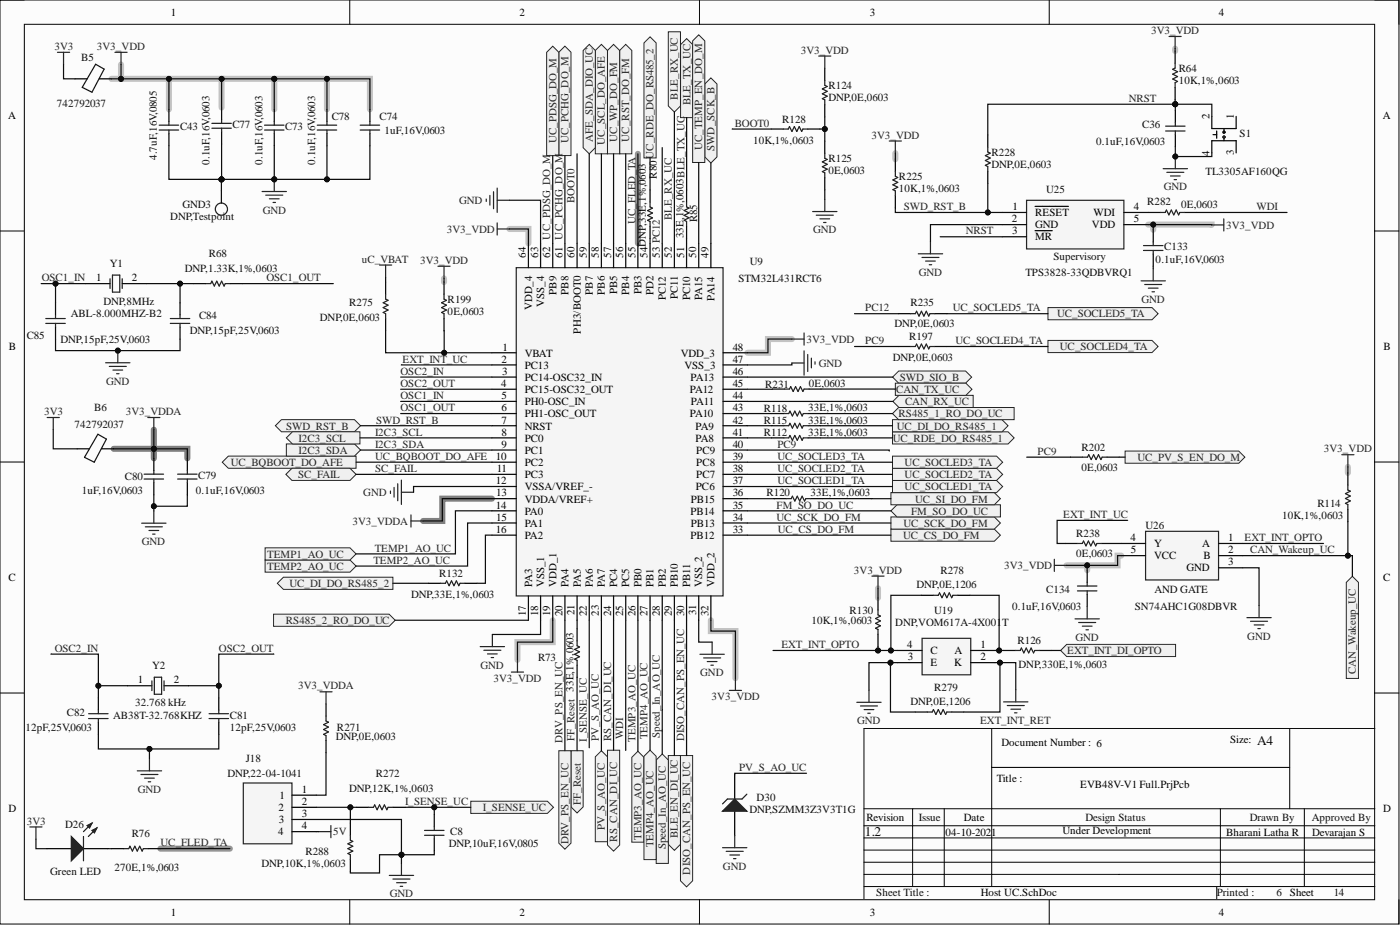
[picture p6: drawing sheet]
<svg xmlns="http://www.w3.org/2000/svg" width="292mm" height="193mm" viewBox="0 0 292 193" stroke-linecap="round" stroke-linejoin="round" font-family="sans-serif">
<defs><g id="words">
<g font-size="2.8" fill="#0e0e0e">
<text x="262.3" y="155.4">A4</text>
<text x="180.5" y="174.4">1.2</text>
</g>
<g font-size="2.3">
<text x="35.6" y="3.3">1</text>
<text x="108.4" y="3.3">2</text>
<text x="181.5" y="3.3">3</text>
<text x="254.3" y="3.3">4</text>
<text x="1.7" y="24.9">A</text>
<text x="252.4" y="24.8" transform="rotate(-90 252.4 24.8)">2</text>
<text x="257.4" y="24.8" transform="rotate(-90 257.4 24.8)">1</text>
<text x="288.5" y="24.9">A</text>
<text x="252.4" y="32.5" transform="rotate(-90 252.4 32.5)">4</text>
<text x="257.4" y="32.3" transform="rotate(-90 257.4 32.3)">3</text>
<text x="211.1" y="46.3">2</text>
<text x="211.3" y="43.8">1</text>
<text x="216" y="45.1">RESET</text>
<text x="216" y="47.6">GND</text>
<text x="227.8" y="47.6">VDD</text>
<text x="228.2" y="45.1">WDI</text>
<text x="236.6" y="43.8">4</text>
<text x="236.6" y="46.3">5</text>
<text x="109.7" y="53.8" transform="rotate(-90 109.7 53.8)">64</text>
<text x="112.3" y="53.8" transform="rotate(-90 112.3 53.8)">63</text>
<text x="114.8" y="53.8" transform="rotate(-90 114.8 53.8)">62 UC_PDSG_DO_M</text>
<text x="117.3" y="53.8" transform="rotate(-90 117.3 53.8)">61 UC_PCHG_DO_M</text>
<text x="119.9" y="53.8" transform="rotate(-90 119.9 53.8)">60</text>
<text x="122.4" y="53.8" transform="rotate(-90 122.4 53.8)">59</text>
<text x="125" y="53.8" transform="rotate(-90 125 53.8)">58</text>
<text x="127.5" y="53.8" transform="rotate(-90 127.5 53.8)">57</text>
<text x="130" y="53.8" transform="rotate(-90 130 53.8)">56</text>
<text x="132.6" y="53.8" transform="rotate(-90 132.6 53.8)">55</text>
<text x="135.1" y="53.8" transform="rotate(-90 135.1 53.8)">54DNP,33E,1%,0603</text>
<text x="137.7" y="53.8" transform="rotate(-90 137.7 53.8)">53 PC12</text>
<text x="140.2" y="53.8" transform="rotate(-90 140.2 53.8)">52</text>
<text x="142.7" y="53.8" transform="rotate(-90 142.7 53.8)">51</text>
<text x="145.3" y="53.8" transform="rotate(-90 145.3 53.8)">50</text>
<text x="147.8" y="53.8" transform="rotate(-90 147.8 53.8)">49</text>
<text x="211.2" y="48.9">3</text>
<text x="216" y="50.1">MR</text>
<text x="20.1" y="58.7">1</text>
<text x="27.5" y="58.7">2</text>
<text x="111" y="64.8" transform="rotate(-90 111 64.8)">VDD_4</text>
<text x="113.5" y="64" transform="rotate(-90 113.5 64)">VSS_4</text>
<text x="116.1" y="61.5" transform="rotate(-90 116.1 61.5)">PB9</text>
<text x="118.6" y="61.5" transform="rotate(-90 118.6 61.5)">PB8</text>
<text x="123.7" y="61.5" transform="rotate(-90 123.7 61.5)">PB7</text>
<text x="126.2" y="61.5" transform="rotate(-90 126.2 61.5)">PB6</text>
<text x="128.8" y="61.4" transform="rotate(-90 128.8 61.4)">PB5</text>
<text x="131.3" y="61.5" transform="rotate(-90 131.3 61.5)">PB4</text>
<text x="133.8" y="61.4" transform="rotate(-90 133.8 61.4)">PB3</text>
<text x="136.4" y="61.5" transform="rotate(-90 136.4 61.5)">PD2</text>
<text x="138.9" y="62.6" transform="rotate(-90 138.9 62.6)">PC12</text>
<text x="141.5" y="62.4" transform="rotate(-90 141.5 62.4)">PC11</text>
<text x="144" y="62.6" transform="rotate(-90 144 62.6)">PC10</text>
<text x="146.5" y="62.6" transform="rotate(-90 146.5 62.6)">PA15</text>
<text x="149.1" y="62.7" transform="rotate(-90 149.1 62.7)">PA14</text>
<text x="121.2" y="69.6" transform="rotate(-90 121.2 69.6)">PH3/BOOT0</text>
<text x="1.9" y="73">B</text>
<text x="104.7" y="75.7">2</text>
<text x="104.8" y="73.1">1</text>
<text x="109.5" y="74.4">VBAT</text>
<text x="109.5" y="76.9">PC13</text>
<text x="142" y="74.4">VDD_3</text>
<text x="142.8" y="76.9">VSS_3</text>
<text x="152.9" y="73.1">48</text>
<text x="152.9" y="75.7">47</text>
<text x="288.7" y="73">B</text>
<text x="104.6" y="80.7">4</text>
<text x="104.7" y="83.3">5</text>
<text x="104.7" y="78.2">3</text>
<text x="109.5" y="79.5">PC14-OSC32_IN</text>
<text x="109.5" y="82">PC15-OSC32_OUT</text>
<text x="143.9" y="82">PA12</text>
<text x="144.1" y="79.5">PA13</text>
<text x="152.9" y="78.2">46</text>
<text x="152.9" y="80.7">45</text>
<text x="152.9" y="83.3">44</text>
<text x="104.7" y="85.8">6</text>
<text x="104.7" y="88.4">7</text>
<text x="109.5" y="84.5">PH0-OSC_IN</text>
<text x="109.5" y="87.1">PH1-OSC_OUT</text>
<text x="109.5" y="89.6">NRST</text>
<text x="143.9" y="87.1">PA10</text>
<text x="144.2" y="84.5">PA11</text>
<text x="145.1" y="89.6">PA9</text>
<text x="152.9" y="85.8">43</text>
<text x="152.9" y="88.4">42</text>
<text x="103.5" y="96">10</text>
<text x="104.7" y="90.9">8</text>
<text x="104.7" y="93.4">9</text>
<text x="109.5" y="92.2">PC0</text>
<text x="109.5" y="94.7">PC1</text>
<text x="145.1" y="92.2">PA8</text>
<text x="145.3" y="94.7">PC9</text>
<text x="152.9" y="90.9">41</text>
<text x="152.9" y="93.4">40</text>
<text x="152.9" y="96">39</text>
<text x="103.5" y="101">12</text>
<text x="103.6" y="98.5">11</text>
<text x="109.5" y="97.2">PC2</text>
<text x="109.5" y="99.8">PC3</text>
<text x="145.3" y="97.2">PC8</text>
<text x="145.3" y="99.8">PC7</text>
<text x="152.9" y="98.5">38</text>
<text x="152.9" y="101">37</text>
<text x="103.5" y="106.1">14</text>
<text x="103.6" y="103.6">13</text>
<text x="109.5" y="102.3">VSSA/VREF_-</text>
<text x="109.5" y="104.8">VDDA/VREF+</text>
<text x="109.5" y="107.4">PA0</text>
<text x="144.1" y="107.4">PB14</text>
<text x="144.2" y="104.8">PB15</text>
<text x="145.2" y="102.3">PC6</text>
<text x="152.9" y="103.6">36</text>
<text x="152.9" y="106.1">35</text>
<text x="103.5" y="111.2">16</text>
<text x="103.6" y="108.6">15</text>
<text x="109.5" y="109.9">PA1</text>
<text x="109.5" y="112.4">PA2</text>
<text x="144.1" y="112.4">PB12</text>
<text x="144.2" y="109.9">PB13</text>
<text x="152.9" y="108.6">34</text>
<text x="152.9" y="111.2">33</text>
<text x="235.9" y="112.9">4</text>
<text x="256.3" y="112.9">1</text>
<text x="236" y="115.4">5</text>
<text x="240.8" y="114.1">Y</text>
<text x="240.8" y="116.7">VCC</text>
<text x="247.6" y="119.2">GND</text>
<text x="250.8" y="114.1">A</text>
<text x="251.1" y="116.7">B</text>
<text x="256.3" y="115.4">2</text>
<text x="256.3" y="117.9">3</text>
<text x="1.8" y="121.2">C</text>
<text x="111" y="122.5" transform="rotate(-90 111 122.5)">PA3</text>
<text x="113.5" y="122.5" transform="rotate(-90 113.5 122.5)">VSS_1</text>
<text x="116.1" y="122.5" transform="rotate(-90 116.1 122.5)">VDD_1</text>
<text x="118.6" y="122.5" transform="rotate(-90 118.6 122.5)">PA4</text>
<text x="121.2" y="122.5" transform="rotate(-90 121.2 122.5)">PA5</text>
<text x="123.7" y="122.5" transform="rotate(-90 123.7 122.5)">PA6</text>
<text x="126.2" y="122.5" transform="rotate(-90 126.2 122.5)">PA7</text>
<text x="128.8" y="122.5" transform="rotate(-90 128.8 122.5)">PC4</text>
<text x="131.3" y="122.5" transform="rotate(-90 131.3 122.5)">PC5</text>
<text x="133.8" y="122.5" transform="rotate(-90 133.8 122.5)">PB0</text>
<text x="136.4" y="122.5" transform="rotate(-90 136.4 122.5)">PB1</text>
<text x="138.9" y="122.5" transform="rotate(-90 138.9 122.5)">PB2</text>
<text x="141.5" y="122.5" transform="rotate(-90 141.5 122.5)">PB10</text>
<text x="144" y="122.5" transform="rotate(-90 144 122.5)">PB11</text>
<text x="146.5" y="122.5" transform="rotate(-90 146.5 122.5)">VSS_2</text>
<text x="149.1" y="122.5" transform="rotate(-90 149.1 122.5)">VDD_2</text>
<text x="288.6" y="121.2">C</text>
<text x="109.7" y="128.5" transform="rotate(-90 109.7 128.5)">17</text>
<text x="112.3" y="128.5" transform="rotate(-90 112.3 128.5)">18</text>
<text x="114.8" y="128.5" transform="rotate(-90 114.8 128.5)">19</text>
<text x="117.3" y="128.6" transform="rotate(-90 117.3 128.6)">20</text>
<text x="119.9" y="128.3" transform="rotate(-90 119.9 128.3)">21</text>
<text x="122.4" y="128.5" transform="rotate(-90 122.4 128.5)">22</text>
<text x="125" y="128.4" transform="rotate(-90 125 128.4)">23</text>
<text x="127.5" y="128.6" transform="rotate(-90 127.5 128.6)">24</text>
<text x="130" y="128.5" transform="rotate(-90 130 128.5)">25</text>
<text x="132.6" y="128.5" transform="rotate(-90 132.6 128.5)">26</text>
<text x="135.1" y="128.5" transform="rotate(-90 135.1 128.5)">27</text>
<text x="137.7" y="128.5" transform="rotate(-90 137.7 128.5)">28</text>
<text x="140.2" y="128.5" transform="rotate(-90 140.2 128.5)">29</text>
<text x="142.7" y="128.6" transform="rotate(-90 142.7 128.6)">30</text>
<text x="145.3" y="128.3" transform="rotate(-90 145.3 128.3)">31</text>
<text x="147.8" y="128.5" transform="rotate(-90 147.8 128.5)">32</text>
<text x="189.3" y="135.2">4</text>
<text x="189.4" y="137.7">3</text>
<text x="194.2" y="136.5">C</text>
<text x="199.2" y="136.5">A</text>
<text x="204.6" y="135.2">1</text>
<text x="204.6" y="137.7">2</text>
<text x="28.8" y="142.5">1</text>
<text x="36.3" y="142.5">2</text>
<text x="194.2" y="139">E</text>
<text x="199.1" y="139">K</text>
<text x="209" y="155.6">Document Number : 6</text>
<text x="256.7" y="155.1">Size:</text>
<text x="58.3" y="166.6">1</text>
<text x="62.9" y="165.4">1</text>
<text x="62.9" y="167.9">2</text>
<text x="208" y="163.2">Title :</text>
<text x="225.4" y="164.4">EVB48V-V1 Full.PrjPcb</text>
<text x="1.8" y="169.4">D</text>
<text x="58.1" y="169.2">2</text>
<text x="58.2" y="171.7">3</text>
<text x="62.9" y="170.4">3</text>
<text x="62.9" y="173">4</text>
<text x="180.8" y="171.3">Revision</text>
<text x="201.1" y="171.3">Date</text>
<text x="288.6" y="169.4">D</text>
<text x="58" y="174.3">4</text>
<text x="197.3" y="174.3">04-10-2021</text>
<text x="221.7" y="174.1">Under Development</text>
<text x="255.8" y="174.3">Bharani Latha R</text>
<text x="273.8" y="174.3">Devarajan S</text>
<text x="35.6" y="191">1</text>
<text x="108.4" y="191">2</text>
<text x="181.5" y="191">3</text>
<text x="204.7" y="187">Host UC.SchDoc</text>
<text x="254.3" y="191">4</text>
<text x="269.1" y="187">Sheet</text>
</g>
<g font-size="2.3" fill="#262626">
<text x="11.3" y="10.4">3V3</text>
<text x="20.2" y="10.4">3V3_VDD</text>
<text x="167.1" y="11.2">3V3_VDD</text>
<text x="240.2" y="7.1">3V3_VDD</text>
<text x="141.5" y="20.8" transform="rotate(-90 141.5 20.8)">BLE_RX_UC</text>
<text x="144.1" y="22" transform="rotate(-90 144.1 22)">BLE_TX_UC</text>
<text x="235.5" y="21.2">NRST</text>
<text x="116.1" y="29.9" transform="rotate(-90 116.1 29.9)">UC_PDSG_DO_M</text>
<text x="118.6" y="29.9" transform="rotate(-90 118.6 29.9)">UC_PCHG_DO_M</text>
<text x="123.7" y="29.6" transform="rotate(-90 123.7 29.6)">AFE_SDA_DIO_UC</text>
<text x="128.8" y="29.6" transform="rotate(-90 128.8 29.6)">UC_WP_DO_FM</text>
<text x="131.3" y="29.6" transform="rotate(-90 131.3 29.6)">UC_RST_DO_FM</text>
<text x="153.3" y="26.5">BOOT0</text>
<text x="181.8" y="28.9">3V3_VDD</text>
<text x="126.2" y="30.2" transform="rotate(-90 126.2 30.2)">UC_SCL_DO_AFE</text>
<text x="136.4" y="33.1" transform="rotate(-90 136.4 33.1)">UC_RDE_DO_RS485_2</text>
<text x="146.5" y="31.4" transform="rotate(-90 146.5 31.4)">UC_TEMP_EN_DO_M</text>
<text x="149.1" y="31.4" transform="rotate(-90 149.1 31.4)">SWD_SCK_B</text>
<text x="242.8" y="39.7">GND</text>
<text x="54.8" y="44.6">GND</text>
<text x="95.8" y="42.5">GND</text>
<text x="119.9" y="42.4" transform="rotate(-90 119.9 42.4)">BOOT0</text>
<text x="132.6" y="46.8" transform="rotate(-90 132.6 46.8)">UC_FLED_TA</text>
<text x="140.2" y="45.9" transform="rotate(-90 140.2 45.9)">BLE_RX_UC</text>
<text x="188.6" y="43.8">SWD_RST_B</text>
<text x="255.8" y="47.7">3V3_VDD</text>
<text x="262.2" y="43.8">WDI</text>
<text x="93.2" y="48.5">3V3_VDD</text>
<text x="169.6" y="48.7">GND</text>
<text x="201.5" y="48.9">NRST</text>
<text x="8.7" y="58.7">OSC1_IN</text>
<text x="55.6" y="58.7">OSC1_OUT</text>
<text x="75.5" y="54.8">uC_VBAT</text>
<text x="87.6" y="55">3V3_VDD</text>
<text x="191.7" y="57.5">GND</text>
<text x="180.5" y="64.9">PC12</text>
<text x="198.8" y="64.9">UC_SOCLED5_TA</text>
<text x="238.2" y="63.2">GND</text>
<text x="168.3" y="71.5">3V3_VDD</text>
<text x="180.5" y="71.8">PC9</text>
<text x="199.3" y="71.8">UC_SOCLED4_TA</text>
<text x="220.6" y="66.2">UC_SOCLED5_TA</text>
<text x="84" y="75.7">EXT_INT_UC</text>
<text x="170.8" y="76.5">GND</text>
<text x="221.2" y="73">UC_SOCLED4_TA</text>
<text x="22.2" y="80.2">GND</text>
<text x="83.6" y="78.2">OSC2_IN</text>
<text x="83.6" y="80.7">OSC2_OUT</text>
<text x="83.6" y="83.3">OSC1_IN</text>
<text x="187" y="82">CAN_TX_UC</text>
<text x="187.7" y="79.5">SWD_SIO_B</text>
<text x="9.2" y="86.6">3V3</text>
<text x="26.2" y="86.6">3V3_VDDA</text>
<text x="59.7" y="89.6">SWD_RST_B</text>
<text x="78.5" y="88.4">SWD_RST_B</text>
<text x="83.6" y="85.8">OSC1_OUT</text>
<text x="187.1" y="89.6">UC_DI_DO_RS485_1</text>
<text x="187.5" y="87.1">RS485_1_RO_DO_UC</text>
<text x="188.8" y="84.5">CAN_RX_UC</text>
<text x="62.3" y="94.7">I2C3_SDA</text>
<text x="62.3" y="92.2">I2C3_SCL</text>
<text x="78.3" y="96">UC_BQBOOT_DO_AFE</text>
<text x="78.3" y="93.4">I2C3_SDA</text>
<text x="78.3" y="90.9">I2C3_SCL</text>
<text x="162.2" y="96">UC_SOCLED3_TA</text>
<text x="162.2" y="93.4">PC9</text>
<text x="186.3" y="92.2">UC_RDE_DO_RS485_1</text>
<text x="216.5" y="94.9">PC9</text>
<text x="276.2" y="94.4">3V3_VDD</text>
<text x="48.1" y="97.2">UC_BQBOOT_DO_AFE</text>
<text x="62.2" y="99.8">SC_FAIL</text>
<text x="78.3" y="98.5">SC_FAIL</text>
<text x="162.2" y="101">UC_SOCLED1_TA</text>
<text x="162.2" y="98.5">UC_SOCLED2_TA</text>
<text x="188.8" y="99.8">UC_SOCLED2_TA</text>
<text x="188.8" y="97.2">UC_SOCLED3_TA</text>
<text x="237.3" y="96.1">UC_PV_S_EN_DO_M</text>
<text x="75.8" y="103.5">GND</text>
<text x="162" y="106.1">FM_SO_DO_UC</text>
<text x="188.8" y="102.3">UC_SOCLED1_TA</text>
<text x="190.1" y="107.4">FM_SO_DO_UC</text>
<text x="191" y="104.8">UC_SI_DO_FM</text>
<text x="29.6" y="113.7">GND</text>
<text x="73.5" y="109.5">3V3_VDDA</text>
<text x="162" y="108.6">UC_SCK_DO_FM</text>
<text x="162.3" y="111.2">UC_CS_DO_FM</text>
<text x="188.4" y="112.4">UC_CS_DO_FM</text>
<text x="188.5" y="109.9">UC_SCK_DO_FM</text>
<text x="221.8" y="108.1">EXT_INT_UC</text>
<text x="259.6" y="112.9">EXT_INT_OPTO</text>
<text x="55.8" y="118.9">TEMP2_AO_UC</text>
<text x="55.8" y="116.3">TEMP1_AO_UC</text>
<text x="77.9" y="117.6">TEMP2_AO_UC</text>
<text x="78.2" y="115.1">TEMP1_AO_UC</text>
<text x="178.2" y="119.7">3V3_VDD</text>
<text x="209.5" y="118.7">3V3_VDD</text>
<text x="260.8" y="115.4">CAN_Wakeup_UC</text>
<text x="60.4" y="122.4">UC_DI_DO_RS485_2</text>
<text x="59.6" y="130.2">RS485_2_RO_DO_UC</text>
<text x="11.4" y="136">OSC2_IN</text>
<text x="45.7" y="136">OSC2_OUT</text>
<text x="163" y="135.2">EXT_INT_OPTO</text>
<text x="222.7" y="136.5">EXT_INT_DI_OPTO</text>
<text x="224.4" y="133.7">GND</text>
<text x="260.2" y="133.4">GND</text>
<text x="62.2" y="143.8">3V3_VDDA</text>
<text x="100.3" y="139.5">GND</text>
<text x="103" y="142.2">3V3_VDD</text>
<text x="146.1" y="141.1">GND</text>
<text x="282.9" y="140.6" transform="rotate(-90 282.9 140.6)">CAN_Wakeup_UC</text>
<text x="148.5" y="146.1">3V3_VDD</text>
<text x="117.3" y="155" transform="rotate(-90 117.3 155)">DRV_PS_EN_UC</text>
<text x="119.9" y="154.6" transform="rotate(-90 119.9 154.6)">FF_Reset 33E,1%,0603</text>
<text x="122.4" y="154.7" transform="rotate(-90 122.4 154.7)">I_SENSE_UC</text>
<text x="125" y="154.6" transform="rotate(-90 125 154.6)">PV_S_AO_UC</text>
<text x="127.5" y="154.6" transform="rotate(-90 127.5 154.6)">RS_CAN_DI_UC</text>
<text x="130" y="154.2" transform="rotate(-90 130 154.2)">WDI</text>
<text x="132.6" y="154.7" transform="rotate(-90 132.6 154.7)">TEMP3_AO_UC</text>
<text x="135.1" y="154.2" transform="rotate(-90 135.1 154.2)">TEMP4_AO_UC</text>
<text x="137.7" y="154" transform="rotate(-90 137.7 154)">Speed_In_AO_UC</text>
<text x="142.7" y="154.6" transform="rotate(-90 142.7 154.6)">DISO_CAN_PS_EN_UC</text>
<text x="178.9" y="151.1">GND</text>
<text x="204.5" y="151">EXT_INT_RET</text>
<text x="154.2" y="160.8">PV_S_AO_UC</text>
<text x="28.8" y="165.4">GND</text>
<text x="84.5" y="167.9">I_SENSE_UC</text>
<text x="121.2" y="167.9" transform="rotate(-90 121.2 167.9)">FF_Reset</text>
<text x="5.6" y="172.1">3V3</text>
<text x="100.8" y="169.2">I_SENSE_UC</text>
<text x="126.2" y="173.2" transform="rotate(-90 126.2 173.2)">PV_S_AO_UC</text>
<text x="33.5" y="176.5">UC_FLED_TA</text>
<text x="69.5" y="174.3">5V</text>
<text x="118.6" y="176.1" transform="rotate(-90 118.6 176.1)">DRV_PS_EN_UC</text>
<text x="128.8" y="175.6" transform="rotate(-90 128.8 175.6)">RS_CAN_DI_UC</text>
<text x="133.8" y="175.2" transform="rotate(-90 133.8 175.2)">TEMP3_AO_UC</text>
<text x="136.4" y="176.8" transform="rotate(-90 136.4 176.8)">TEMP4_AO_UC</text>
<text x="138.9" y="177.2" transform="rotate(-90 138.9 177.2)">Speed_In_AO_UC</text>
<text x="141.5" y="174.8" transform="rotate(-90 141.5 174.8)">BLE_EN_DI_UC</text>
<text x="144" y="182.5" transform="rotate(-90 144 182.5)">DISO_CAN_PS_EN_UC</text>
<text x="150.8" y="181.4">GND</text>
<text x="81.3" y="187.2">GND</text>
</g>
<g font-size="2.3" fill="#0e0e0e">
<text x="16.9" y="12.7">B5</text>
<text x="245.9" y="17.5">10K,1%,0603</text>
<text x="245.9" y="15">R64</text>
<text x="11.8" y="22.3">742792037</text>
<text x="172.8" y="21.1">DNP,0E,0603</text>
<text x="172.8" y="18.6">R124</text>
<text x="37.6" y="27.1">C43</text>
<text x="48.5" y="26.8">C77</text>
<text x="59.5" y="27.1">C73</text>
<text x="69.2" y="24.9">C78</text>
<text x="79.2" y="24.9">C74</text>
<text x="80.2" y="27.9">1uF,16V,0603</text>
<text x="163.2" y="25.7">R128</text>
<text x="238.3" y="26.6">C36</text>
<text x="258.6" y="28.6">S1</text>
<text x="32.7" y="33.4" transform="rotate(-90 32.7 33.4)">4.7uF,16V,0805</text>
<text x="43.7" y="34.4" transform="rotate(-90 43.7 34.4)">0.1uF,16V,0603</text>
<text x="54.7" y="34.4" transform="rotate(-90 54.7 34.4)">0.1uF,16V,0603</text>
<text x="65.7" y="34.4" transform="rotate(-90 65.7 34.4)">0.1uF,16V,0603</text>
<text x="157.1" y="30">10K,1%,0603</text>
<text x="172.8" y="33.8">R125</text>
<text x="206.9" y="35">DNP,0E,0603</text>
<text x="206.9" y="32.5">R228</text>
<text x="228.7" y="30.2">0.1uF,16V,0603</text>
<text x="137.1" y="37.3" transform="rotate(-90 137.1 37.3)">R80</text>
<text x="172.8" y="36.4">0E,0603</text>
<text x="187.6" y="40.1">10K,1%,0603</text>
<text x="187.6" y="37.5">R225</text>
<text x="218.3" y="40.3">U25</text>
<text x="251.5" y="36.5">TL3305AF160QG</text>
<text x="35.5" y="45.9">DNP,Testpoint</text>
<text x="38.1" y="43.4">GND3</text>
<text x="145.4" y="46.4" transform="rotate(-90 145.4 46.4)">R85</text>
<text x="239.3" y="42.9">R282</text>
<text x="246.5" y="43.4">0E,0603</text>
<text x="43.6" y="53.7">R68</text>
<text x="142.6" y="49.7" transform="rotate(-90 142.6 49.7)">33E,1%,0603BLE_TX_UC</text>
<text x="242.9" y="52.2">C133</text>
<text x="22.9" y="55.6">Y1</text>
<text x="38.6" y="56.6">DNP,1.33K,1%,0603</text>
<text x="154.1" y="58.8">STM32L431RCT6</text>
<text x="156.4" y="55.4">U9</text>
<text x="214" y="57.6">TPS3828-33QDBVRQ1</text>
<text x="219.8" y="54.3">Supervisory</text>
<text x="241.1" y="54.8">0.1uF,16V,0603</text>
<text x="21.6" y="63.7">DNP,8MHz</text>
<text x="72.8" y="63.9">R275</text>
<text x="93.4" y="65.7">0E,0603</text>
<text x="93.4" y="63.2">R199</text>
<text x="189.9" y="63.9">R235</text>
<text x="5.6" y="70.7">C85</text>
<text x="12.6" y="71.6">DNP,15pF,25V,0603</text>
<text x="14.8" y="66">ABL-8.000MHZ-B2</text>
<text x="39.6" y="69.7">DNP,15pF,25V,0603</text>
<text x="41.5" y="66.6">C84</text>
<text x="66.8" y="67">DNP,0E,0603</text>
<text x="186.6" y="68.2">DNP,0E,0603</text>
<text x="189.7" y="71">R197</text>
<text x="186.3" y="75.3">DNP,0E,0603</text>
<text x="159.6" y="80.9">R231</text>
<text x="168.8" y="80.7">0E,0603</text>
<text x="15.6" y="89.4">742792037</text>
<text x="19.6" y="85.8">B6</text>
<text x="159.4" y="88.5">R115</text>
<text x="159.4" y="86">R118</text>
<text x="168.6" y="88.4">33E,1%,0603</text>
<text x="168.6" y="85.8">33E,1%,0603</text>
<text x="159.4" y="91.1">R112</text>
<text x="168.6" y="90.9">33E,1%,0603</text>
<text x="225.6" y="94.1">R202</text>
<text x="26.1" y="100.1">C80</text>
<text x="41.4" y="99.9">C79</text>
<text x="225.6" y="98.2">0E,0603</text>
<text x="17.1" y="103.1">1uF,16V,0603</text>
<text x="40.9" y="103">0.1uF,16V,0603</text>
<text x="159.9" y="103.5">R120</text>
<text x="169.1" y="103.6">33E,1%,0603</text>
<text x="274.9" y="105.8">R114</text>
<text x="224.5" y="112.1">R238</text>
<text x="239" y="110.3">U26</text>
<text x="267.5" y="108.3">10K,1%,0603</text>
<text x="196.2" y="119.7">R278</text>
<text x="224.5" y="116.2">0E,0603</text>
<text x="85.8" y="124.8">DNP,33E,1%,0603</text>
<text x="91.6" y="120.4">R132</text>
<text x="191.2" y="122.7">DNP,0E,1206</text>
<text x="218.3" y="123.8">C134</text>
<text x="240.9" y="123.8">AND GATE</text>
<text x="169.3" y="130.2">10K,1%,0603</text>
<text x="177.2" y="128.2">R130</text>
<text x="186.8" y="130.6">DNP,VOM617A-4X001</text>
<text x="194.9" y="128.1">U19</text>
<text x="209.1" y="130.6">T</text>
<text x="211.2" y="127.3">0.1uF,16V,0603</text>
<text x="236.8" y="127.3">SN74AHC1G08DBVR</text>
<text x="112.3" y="137.8">R73</text>
<text x="212.3" y="134.3">R126</text>
<text x="31.7" y="139.5">Y2</text>
<text x="212.5" y="139.4">DNP,330E,1%,0603</text>
<text x="14" y="149.4">C82</text>
<text x="23.6" y="149.9">AB38T-32.768KHZ</text>
<text x="28.2" y="147.4">32.768 kHz</text>
<text x="48" y="149.9">C81</text>
<text x="189.9" y="147">DNP,0E,1206</text>
<text x="194.9" y="144.1">R279</text>
<text x="5.3" y="152.4">12pF,25V,0603</text>
<text x="48" y="152.4">12pF,25V,0603</text>
<text x="70.1" y="154.5">DNP,0E,0603</text>
<text x="70.3" y="152.4">R271</text>
<text x="51.3" y="159">J18</text>
<text x="47.5" y="162.1">DNP,22-04-1041</text>
<text x="72.8" y="165.1">DNP,12K,1%,0603</text>
<text x="78.4" y="162.1">R272</text>
<text x="157.9" y="167.2">D30</text>
<text x="13.6" y="172.7">D26</text>
<text x="156.3" y="169.7">DNP,SZMM3Z3V3T1G</text>
<text x="27.5" y="174.6">R76</text>
<text x="63.7" y="178.3">R288</text>
<text x="93.7" y="176.8">DNP,10uF,16V,0805</text>
<text x="93.9" y="174.3">C8</text>
<text x="10.5" y="182.6">Green LED</text>
<text x="23.9" y="181.6">270E,1%,0603</text>
<text x="54.6" y="180.8">DNP,10K,1%,0603</text>
<text x="266.3" y="187">6</text>
<text x="278.3" y="187">14</text>
</g>
<text font-size="2.3" fill="#0a0a0a" x="191.7" y="171.3">Issue</text>
<g font-size="2.3" fill="#0f0f0f">
<text x="226.5" y="171.3">Design Status</text>
<text x="260.7" y="171.3">Drawn By</text>
<text x="273.7" y="171.3">Approved By</text>
<text x="182.8" y="187">Sheet Title :</text>
<text x="253.9" y="187">Printed :</text>
</g>
</g></defs>
<path d="M0 0h291.9v192.8h-291.9z" fill-rule="evenodd" fill="#fcfcfc"/>
<path d="M0 0h291.9v192.8h-291.9z" fill="none" stroke="#000" stroke-width=".21"/>
<path d="M5.1 5.1h281.7v182.6h-281.7z" fill-rule="evenodd" fill="#fcfcfc"/>
<g fill="none" stroke="#000" stroke-width=".21">
<path d="M0 0h5.1M73 0v5.1M145.9 0v5.1M218.9 0v5.1M286.8 0h5.1v5.1M5.1 5.1h281.7v182.6h-281.7zM0 48.2h5.1M286.8 48.2h5.1M0 96.4h5.1M286.8 96.4h5.1M0 144.6h5.1M206.9 152v32.9"/>
<path d="M269.1 152v16.7M286.8 144.6h5.1M286.9 152h-106.6v35.5M180.3 168.7h106.6M180.3 179.9h106.6M180.3 177.3h106.6M180.3 172.3h106.6M180.3 174.8h106.6M190.4 168.7v16.2M197 168.7v16.2M206.9 160.1h62.2M254.6 168.7v16.2"/>
<path d="M272.1 168.7v16.2M73 187.7v5.1M145.9 187.7v5.1M180.3 184.9h106.6M180.3 182.4h106.6M218.9 187.7v5.1M253.9 184.9v2.6M291.9 187.7v5.1"/>
</g>
<g fill="none" stroke="#c3c3c3" stroke-width="1.3">
<path d="M25.2 13.5v2.9h-1.9M25.2 16.4h21v6M35.2 16.4v6.4M46.2 16.4h11M57.2 16.4h20v6.4M57.2 16.4v6.4M68.2 16.4v6.4M245.2 10.1v.6M186.8 32v1.2M92.6 58.1v.7M106.3 47.8h3.9v3M239.6 46.9h13.2"/>
<path d="M240.6 46.9v1M165.2 70.7h-5v2.9h-4.3M281.2 97.4v1.3M226.8 117.9v1.1M233.9 115.9h-.7v2h-10.7M115.3 129.4v4.6h-7.3v3.7M148.3 129.4v2.3h5.1v9.8M183.2 122.7v2"/>
</g>
<path d="M32.1 89.6v4h-8.4M32.1 95.6v-2h7v2M102.6 104h-10.3v4.7h-4" fill="none" stroke="#7e7e7e" stroke-width="1.3"/>
<path d="M133.1 32.1v18.7M33.5 177h14.5" fill="none" stroke="#999" stroke-width="1.3"/>
<path d="M20.5 145.6v2.5M20.5 150.7v2.5M26.6 143.1h5.1M34.2 143.1h5.1M45.6 145.6v2.5M45.6 150.7v2.5" fill="none" stroke="#000" stroke-width=".25"/>
<path d="M18.5 148.9h4.1M18.5 149.9h4.1M20.5 148.1v.8M20.5 149.9v.8M31.7 142v2.1M32.2 141.3h1.5v3.5h-1.5zM34.2 142v2.1M43.6 148.9h4.1M43.6 149.9h4.1M45.6 148.1v.8M45.6 149.9v.8" fill="none" stroke="#1c1c1c" stroke-width=".25"/>
<path d="M31.2 158.3v2.5M28.6 160.8h5.1M29.4 161.6h3.6M30.2 162.3h2M30.9 163.1h.5" fill="none" stroke="#262626" stroke-width=".25"/>
<path d="M57.5 88.8l1.2-1.3h15.3l1.2 1.3-1.2 1.3h-15.3z" fill-rule="evenodd" fill="#f0f0f0"/>
<path d="M57.5 88.8l1.2-1.3h15.3l1.2 1.3-1.2 1.3h-15.3z" fill="none" stroke="#262626" stroke-width=".21"/>
<path d="M46.4 96.4l1.2-1.2h26.7v2.5h-26.7z" fill-rule="evenodd" fill="#f0f0f0"/>
<path d="M46.4 96.4l1.2-1.2h26.7v2.5h-26.7z" fill="none" stroke="#262626" stroke-width=".21"/>
<path d="M59.6 99l1.3-1.3h12.1l1.3 1.3-1.3 1.2h-12.1z" fill-rule="evenodd" fill="#f0f0f0"/>
<path d="M59.6 99l1.3-1.3h12.1l1.3 1.3-1.3 1.2h-12.1z" fill="none" stroke="#262626" stroke-width=".21"/>
<path d="M55.3 116.8h17.7l1.3 1.3-1.3 1.3h-17.7z" fill-rule="evenodd" fill="#f0f0f0"/>
<path d="M55.3 116.8h17.7l1.3 1.3-1.3 1.3h-17.7z" fill="none" stroke="#262626" stroke-width=".21"/>
<path d="M142 9.3l1.3-1.2 1.2 1.2v15.2h-2.5z" fill-rule="evenodd" fill="#f0f0f0"/>
<path d="M142 9.3l1.3-1.2 1.2 1.2v15.2h-2.5z" fill="none" stroke="#262626" stroke-width=".21"/>
<path d="M143.2 39.6v2.5M143.2 47.2v2.5" fill="none" stroke="#000" stroke-width=".25"/>
<path d="M143.2 42.1v1.1l.6 .2-1.1 .5 1.1 .5-1.1 .5 1.1 .5-1.1 .5 .5 .3v1" fill="none" stroke="#1c1c1c" stroke-width=".25"/>
<path d="M119.1 156.6h2.6v11.7l-1.3 1.3-1.3-1.3z" fill-rule="evenodd" fill="#f0f0f0"/>
<path d="M119.1 156.6h2.6v11.7l-1.3 1.3-1.3-1.3z" fill="none" stroke="#262626" stroke-width=".21"/>
<path d="M234.7 94.1h23.8l1.2 1.3-1.2 1.2h-23.8z" fill-rule="evenodd" fill="#f0f0f0"/>
<path d="M234.7 94.1h23.8l1.2 1.3-1.2 1.2h-23.8z" fill="none" stroke="#262626" stroke-width=".21"/>
<path d="M124.2 157.9l1.3-1.3 1.2 1.3v17.7h-2.5z" fill-rule="evenodd" fill="#f0f0f0"/>
<path d="M124.2 157.9l1.3-1.3 1.2 1.3v17.7h-2.5z" fill="none" stroke="#262626" stroke-width=".21"/>
<path d="M126.7 156.5h2.6v19.8l-1.3 1.3-1.3-1.3z" fill-rule="evenodd" fill="#f0f0f0"/>
<path d="M126.7 156.5h2.6v19.8l-1.3 1.3-1.3-1.3z" fill="none" stroke="#262626" stroke-width=".21"/>
<path d="M55.3 114.3h17.7l1.3 1.3-1.3 1.2h-17.7z" fill-rule="evenodd" fill="#f0f0f0"/>
<path d="M55.3 114.3h17.7l1.3 1.3-1.3 1.2h-17.7z" fill="none" stroke="#262626" stroke-width=".21"/>
<path d="M131.8 158l1.3-1.3 1.3 1.3v17.7h-2.6z" fill-rule="evenodd" fill="#f0f0f0"/>
<path d="M131.8 158l1.3-1.3 1.3 1.3v17.7h-2.6z" fill="none" stroke="#262626" stroke-width=".21"/>
<path d="M185.9 110.4h21.6l1.2 1.2-1.2 1.3h-21.6z" fill-rule="evenodd" fill="#f0f0f0"/>
<path d="M185.9 110.4h21.6l1.2 1.2-1.2 1.3h-21.6z" fill="none" stroke="#262626" stroke-width=".21"/>
<path d="M185.9 107.8h21.6l1.2 1.3-1.2 1.3h-21.6z" fill-rule="evenodd" fill="#f0f0f0"/>
<path d="M185.9 107.8h21.6l1.2 1.3-1.2 1.3h-21.6z" fill="none" stroke="#262626" stroke-width=".21"/>
<path d="M185.9 106.6l1.3-1.3h21.5v2.5h-21.5z" fill-rule="evenodd" fill="#f0f0f0"/>
<path d="M185.9 106.6l1.3-1.3h21.5v2.5h-21.5z" fill="none" stroke="#262626" stroke-width=".21"/>
<path d="M185.9 102.8h21.6l1.2 1.2-1.2 1.3h-21.6z" fill-rule="evenodd" fill="#f0f0f0"/>
<path d="M185.9 102.8h21.6l1.2 1.2-1.2 1.3h-21.6z" fill="none" stroke="#262626" stroke-width=".21"/>
<path d="M186.2 100.2h21.7l1.3 1.3-1.3 1.3h-21.7z" fill-rule="evenodd" fill="#f0f0f0"/>
<path d="M186.2 100.2h21.7l1.3 1.3-1.3 1.3h-21.7z" fill="none" stroke="#262626" stroke-width=".21"/>
<path d="M186.2 97.7h21.7l1.3 1.3-1.3 1.2h-21.7z" fill-rule="evenodd" fill="#f0f0f0"/>
<path d="M186.2 97.7h21.7l1.3 1.3-1.3 1.2h-21.7z" fill="none" stroke="#262626" stroke-width=".21"/>
<path d="M186.2 95.2h21.7l1.3 1.2-1.3 1.3h-21.7z" fill-rule="evenodd" fill="#f0f0f0"/>
<path d="M186.2 95.2h21.7l1.3 1.2-1.3 1.3h-21.7z" fill="none" stroke="#262626" stroke-width=".21"/>
<path d="M218.6 71h21.8l1.2 1.3-1.2 1.3h-21.8z" fill-rule="evenodd" fill="#f0f0f0"/>
<path d="M218.6 71h21.8l1.2 1.3-1.2 1.3h-21.8z" fill="none" stroke="#262626" stroke-width=".21"/>
<path d="M186.2 90.1h24.1l1.3 1.3-1.3 1.2h-24.1z" fill-rule="evenodd" fill="#f0f0f0"/>
<path d="M186.2 90.1h24.1l1.3 1.3-1.3 1.2h-24.1z" fill="none" stroke="#262626" stroke-width=".21"/>
<path d="M161 91.3h2.5M168.6 91.3h2.6" fill="none" stroke="#000" stroke-width=".25"/>
<path d="M163.5 91.3h1.1l.2-.5 .5 1.1 .5-1.1 .5 1.1 .5-1.1 .6 1.1 .2-.6h1" fill="none" stroke="#1c1c1c" stroke-width=".25"/>
<path d="M186.2 87.5h22.9l1.2 1.3-1.2 1.3h-22.9z" fill-rule="evenodd" fill="#f0f0f0"/>
<path d="M186.2 87.5h22.9l1.2 1.3-1.2 1.3h-22.9z" fill="none" stroke="#262626" stroke-width=".21"/>
<path d="M161 88.8h2.5M168.6 88.8h2.6" fill="none" stroke="#000" stroke-width=".25"/>
<path d="M163.5 88.8h1.1l.2-.5 .5 1 .5-1 .5 1 .5-1 .6 1 .2-.5h1" fill="none" stroke="#1c1c1c" stroke-width=".25"/>
<path d="M186.2 86.3l1.3-1.3h24.1v2.5h-24.1z" fill-rule="evenodd" fill="#f0f0f0"/>
<path d="M186.2 86.3l1.3-1.3h24.1v2.5h-24.1z" fill="none" stroke="#262626" stroke-width=".21"/>
<path d="M161 86.3h2.5M168.6 86.3h2.6" fill="none" stroke="#000" stroke-width=".25"/>
<path d="M163.5 86.3h1.1l.2-.5 .5 1 .5-1 .5 1 .5-1 .6 1 .2-.5h1" fill="none" stroke="#1c1c1c" stroke-width=".25"/>
<path d="M186.2 78.7l1.3-1.3h14l1.2 1.3-1.2 1.2h-14z" fill-rule="evenodd" fill="#f0f0f0"/>
<path d="M186.2 78.7l1.3-1.3h14l1.2 1.3-1.2 1.2h-14z" fill="none" stroke="#262626" stroke-width=".21"/>
<path d="M147.1 17.5l1.2-1.2 1.3 1.2v15.2l-1.3 1.3-1.2-1.3z" fill-rule="evenodd" fill="#f0f0f0"/>
<path d="M147.1 17.5l1.2-1.2 1.3 1.2v15.2l-1.3 1.3-1.2-1.3z" fill="none" stroke="#262626" stroke-width=".21"/>
<path d="M144.5 8.5l1.3-1.2 1.3 1.2v25.4h-2.6z" fill-rule="evenodd" fill="#f0f0f0"/>
<path d="M144.5 8.5l1.3-1.2 1.3 1.2v25.4h-2.6z" fill="none" stroke="#262626" stroke-width=".21"/>
<path d="M57.9 121.7l1.2-1.3h22.9v2.6h-22.9z" fill-rule="evenodd" fill="#f0f0f0"/>
<path d="M57.9 121.7l1.2-1.3h22.9v2.6h-22.9z" fill="none" stroke="#262626" stroke-width=".21"/>
<path d="M89.4 121.7h2.5M97 121.7h2.5" fill="none" stroke="#000" stroke-width=".25"/>
<path d="M91.9 121.7h1l.3-.5 .5 1 .5-1 .5 1 .5-1 .5 1 .3-.5h1" fill="none" stroke="#1c1c1c" stroke-width=".25"/>
<path d="M57.1 128.1h24.1l1.3 1.3-1.3 1.3h-24.1z" fill-rule="evenodd" fill="#f0f0f0"/>
<path d="M57.1 128.1h24.1l1.3 1.3-1.3 1.3h-24.1z" fill="none" stroke="#262626" stroke-width=".21"/>
<path d="M218.6 64.2h21.8l1.2 1.2-1.2 1.3h-21.8z" fill-rule="evenodd" fill="#f0f0f0"/>
<path d="M218.6 64.2h21.8l1.2 1.2-1.2 1.3h-21.8z" fill="none" stroke="#262626" stroke-width=".21"/>
<path d="M135.6 39.6v2.6M135.6 47.2v2.6M9.8 177h5.1M17.4 177h5.1M23.3 177h2.5M30.9 177h2.6" fill="none" stroke="#000" stroke-width=".25"/>
<path d="M135.6 42.2v1l.5 .2-1 .5 1 .5-1 .5 1 .6-1 .5 .5 .2v1M25.8 177h1.1l.2-.5 .5 1.1 .5-1.1 .5 1.1 .5-1.1 .6 1.1 .2-.6h1" fill="none" stroke="#1c1c1c" stroke-width=".25"/>
<path d="M14.9 174.5l2.5 2.5-2.5 2.6z" fill="#1c1c1c"/>
<path d="M14.9 174.5l2.5 2.5-2.5 2.6zM19.2 171.7l-1.8 1.8M20.2 172.7l-1.8 1.8" fill="none" stroke="#1c1c1c" stroke-width=".25"/>
<path d="M19.2 173.2l1-.5-.5 1z" fill="#1c1c1c"/>
<path d="M19.2 173.2l1-.5-.5 1z" fill="none" stroke="#1c1c1c" stroke-width=".25"/>
<path d="M18.2 172.2l1-.5-.5 1z" fill="#1c1c1c"/>
<path d="M17.4 174.5v5.1M18.2 172.2l1-.5-.5 1z" fill="none" stroke="#1c1c1c" stroke-width=".25"/>
<path d="M6.2 172.5h2.6M7.5 172.5v2.5" fill="none" stroke="#262626" stroke-width=".25"/>
<path d="M129.3 10.5l1.3-1.2 1.2 1.2v21.6h-2.5z" fill-rule="evenodd" fill="#f0f0f0"/>
<path d="M129.3 10.5l1.3-1.2 1.2 1.2v21.6h-2.5z" fill="none" stroke="#262626" stroke-width=".21"/>
<path d="M126.7 10.5l1.3-1.2 1.3 1.2v21.6h-2.6z" fill-rule="evenodd" fill="#f0f0f0"/>
<path d="M126.7 10.5l1.3-1.2 1.3 1.2v21.6h-2.6z" fill="none" stroke="#262626" stroke-width=".21"/>
<path d="M124.2 10.5l1.3-1.2 1.2 1.2v21.6h-2.5z" fill-rule="evenodd" fill="#f0f0f0"/>
<path d="M124.2 10.5l1.3-1.2 1.2 1.2v21.6h-2.5z" fill="none" stroke="#262626" stroke-width=".21"/>
<path d="M121.7 10.5l1.2-1.2 1.3 1.2v20.3l-1.3 1.3-1.2-1.3z" fill-rule="evenodd" fill="#f0f0f0"/>
<path d="M121.7 10.5l1.2-1.2 1.3 1.2v20.3l-1.3 1.3-1.2-1.3z" fill="none" stroke="#262626" stroke-width=".21"/>
<g fill="none" stroke="#000" stroke-width=".25">
<path d="M15.6 16.4h2.6M20.7 16.4h2.6M35.2 22.8v2.6M35.2 27.9v2.5M46.2 22.4v2.6M46.2 27.5v2.5M57.2 22.8v2.6M57.2 27.9v2.5M68.2 22.8v2.6M68.2 27.9v2.5M77.2 22.8v2.6M77.2 27.9v2.5"/>
<path d="M32.1 95.6v2.6M32.1 100.7v2.5"/>
</g>
<g fill="none" stroke="#1c1c1c" stroke-width=".25">
<path d="M33.2 27.1h4.1M33.2 26.1h4.1M35.2 25.4v.7M35.2 27.1v.8M44.2 26.7h4.1M44.2 25.7h4.1M46.2 25v.7M46.2 26.7v.8M55.2 27.1h4.1M55.2 26.1h4.1M57.2 25.4v.7M57.2 27.1v.8"/>
<path d="M66.2 27.1h4M66.2 26.1h4M68.2 25.4v.7M68.2 27.1v.8M75.1 27.1h4.1M75.1 26.1h4.1M77.2 25.4v.7M77.2 27.1v.8M30.1 99.9h4M30.1 98.9h4M32.1 98.2v.7M32.1 99.9v.8"/>
</g>
<path d="M20 13.4l1.7 1-2.5 4.8-2-1z" fill="none" stroke="#141414" stroke-width=".25"/>
<path d="M242.7 35.2h5.1M243.4 36h3.6M244.2 36.7h2M245 37.5h.5M245.2 32.7v2.5" fill="none" stroke="#262626" stroke-width=".25"/>
<circle cx="245.2" cy="32.7" r=".51" fill="#0e0e0e"/>
<circle cx="245.2" cy="32.7" r=".51" fill="none" stroke="#0e0e0e" stroke-width=".21"/>
<path d="M245.2 23v2.6M245.2 28.1v2.5M252.8 31.9v-2.5h5.1v2.5M252.8 24.3v2.5h5.1v-2.5M253.1 28.1h.8M253.9 27.3v1.5M255.4 26.8v.8M255.4 28.6v.8M39.1 95.6v2.6M39.1 100.7v2.5" fill="none" stroke="#000" stroke-width=".25"/>
<g fill="none" stroke="#1c1c1c" stroke-width=".25">
<path d="M243.2 27.3h4.1M243.2 26.3h4.1M245.2 25.6v.7M245.2 27.3v.8M37.1 99.9h4M37.1 98.9h4M39.1 98.2v.7M39.1 99.9v.8"/>
<circle cx="255.4" cy="27.6" r=".21"/>
<circle cx="255.4" cy="28.6" r=".21"/>
</g>
<path d="M12 10.9h2.5M13.3 10.9v2.6M24 10.9h2.5M25.2 10.9v2.6M54.7 40h5.1M57.2 37.4v2.6M55.4 40.7h3.6M56.2 41.5h2M57 42.2h.5" fill="none" stroke="#262626" stroke-width=".25"/>
<circle cx="57.2" cy="37.4" r=".51" fill="#0e0e0e"/>
<circle cx="57.2" cy="37.4" r=".51" fill="none" stroke="#0e0e0e" stroke-width=".21"/>
<path d="M20.4 90.6l1.8 1-2.5 4.8-2.1-1z" fill="none" stroke="#141414" stroke-width=".25"/>
<path d="M172.1 14.2v2.6M160.9 26.9h2.6M168.5 26.9h2.6M172.1 21.8v2.6M172.1 29.5v2.5M172.1 37.1v2.5M16.1 93.6h2.5M21.2 93.6h2.5M153.3 161.6v5.1M153.3 169.2v5.1" fill="none" stroke="#000" stroke-width=".25"/>
<g fill="none" stroke="#262626" stroke-width=".25">
<path d="M103 40v3.6M103.7 39.2v5.1M101.5 41.5v.5M102.2 40.8v2M103.7 46.5v2.5M103.7 47.8h2.6M103.7 41.8h2.6M169.5 44.1h5.1M170.3 44.9h3.6M171.1 45.7h2M171.8 46.4h.5M172.1 41.6v2.5"/>
<path d="M165.2 70.7h2.6M165.2 75.7h2.6M167.8 69.5v2.5M167.8 73.2v5.1M168.5 74v3.5M169.3 74.7v2M170 75.5v.5M9.8 87.1h2.6M11.1 87.1v2.5M30.8 87.1h2.6M32.1 87.1v2.5M29.6 109.1h5"/>
<path d="M30.3 109.9h3.6M31.1 110.7h2M31.8 111.4h.6M32.1 106.6v2.5M81.5 102.4v.5M82.2 101.7v2M83 100.9v3.6M83.7 100.2v5M83.7 102.7h2.6M85.7 107.4v2.6M85.7 108.7h2.6M100.2 134.9h5.1"/>
<path d="M101 135.7h3.5M101.7 136.4h2M102.5 137.2h.5M102.7 132.4v2.5M108 137.7v2.5M106.7 140.2h2.5M152.2 144h2.5M153.4 141.5v2.5"/>
</g>
<path d="M172.1 16.8v1l.5 .2-1 .6 1 .5-1 .5 1 .5-1 .5 .5 .2v1M163.5 26.9h1l.2-.5 .5 1 .5-1 .5 1 .6-1 .5 1 .2-.5h1M172.1 32v1l.5 .3-1 .5 1 .5-1 .5 1 .5-1 .5 .5 .3v1" fill="none" stroke="#1c1c1c" stroke-width=".25"/>
<path d="M150.8 169.2l2.5-2.5 2.5 2.5z" fill="#1c1c1c"/>
<g fill="none" stroke="#1c1c1c" stroke-width=".25">
<path d="M23 58.2v2M23.5 57.4h1.5v3.5h-1.5zM25.5 58.2v2M9.6 66.5h4M9.6 67.5h4M11.6 65.7v.8M11.6 67.5v.7M35.5 66.5h4.1M35.5 67.5h4.1M37.6 65.7v.8M37.6 67.5v.7M150.8 169.2l2.5-2.5 2.5 2.5z"/>
<path d="M155.8 165.7l-1 1h-3l-1 1"/>
</g>
<path d="M22 75.7h5.1M22.8 76.4h3.6M23.6 77.2h2M24.3 78h.5M24.6 73.1v2.6M150.8 176.8h5M151.5 177.6h3.6M152.3 178.4h2M153 179.1h.5M153.3 174.3v2.5" fill="none" stroke="#262626" stroke-width=".25"/>
<path d="M17.9 59.2h5.1M25.5 59.2h5.1M11.6 63.2v2.5M11.6 68.2v2.6M37.6 63.2v2.5M37.6 68.2v2.6" fill="none" stroke="#000" stroke-width=".25"/>
<circle cx="24.6" cy="73.1" r=".51" fill="#0e0e0e"/>
<circle cx="24.6" cy="73.1" r=".51" fill="none" stroke="#0e0e0e" stroke-width=".21"/>
<path d="M245.2 10.7v2.5M245.2 18.3v2.5M40.4 59.2h2.5M48 59.2h2.6M161.5 104h2.6M169.1 104h2.6M120.4 131.2v2.5M120.4 138.8v2.5" fill="none" stroke="#000" stroke-width=".25"/>
<path d="M245.2 13.2v1l-.5 .3 1 .5-1 .5 1 .5-1 .5 1 .5-.5 .2v1.1M42.9 59.2h1.1l.2-.5 .5 1 .5-1 .5 1 .5-1 .5 1 .3-.5h1M164.1 104h1l.2-.5 .5 1 .5-1 .6 1 .5-1 .5 1 .2-.5h1M120.4 133.7v1l.5 .3-1 .5 1 .5-1 .5 1 .5-1 .5 .5 .3v1" fill="none" stroke="#1c1c1c" stroke-width=".25"/>
<path d="M170.8 11.7h2.6M172.1 11.7v2.5M243.9 7.6h2.6M245.2 7.6v2.5" fill="none" stroke="#262626" stroke-width=".25"/>
<path d="M139.4 157.6h2.6v18.5l-1.3 1.3-1.3-1.3z" fill-rule="evenodd" fill="#f0f0f0"/>
<path d="M139.4 157.6h2.6v18.5l-1.3 1.3-1.3-1.3z" fill="none" stroke="#262626" stroke-width=".21"/>
<path d="M192.4 133.2h10.1v7.6h-10.1z" fill-rule="evenodd" fill="#f5f5f5"/>
<path d="M192.4 133.2h10.1v7.6h-10.1z" fill="none" stroke="#262626" stroke-width=".25"/>
<path d="M187.3 135.7h5.1M187.3 138.2h5.1M202.5 135.7h5.1M202.5 138.2h5.1" fill="none" stroke="#000" stroke-width=".25"/>
<path d="M221.3 135.7l1.3-1.3h22.7v2.6h-22.7z" fill-rule="evenodd" fill="#f0f0f0"/>
<path d="M221.3 135.7l1.3-1.3h22.7v2.6h-22.7z" fill="none" stroke="#262626" stroke-width=".21"/>
<path d="M183.2 124.7v2.6M183.2 132.3v2.6M209.3 135.7h2.5M216.9 135.7h2.6" fill="none" stroke="#000" stroke-width=".25"/>
<path d="M183.2 127.3v1l.5 .2-1 .5 1 .5-1 .5 1 .6-1 .5 .5 .2v1M211.8 135.7h1.1l.2-.5 .5 1 .5-1 .5 1 .5-1 .5 1 .3-.5h1" fill="none" stroke="#1c1c1c" stroke-width=".25"/>
<path d="M181.9 120.2h2.6M183.2 120.2v2.5M178.8 146.5h5M179.5 147.3h3.6M180.3 148h2M181.1 148.8h.5M181.3 144v2.5" fill="none" stroke="#262626" stroke-width=".25"/>
<path d="M107.7 55.8h43.2v68.5h-43.2z" fill-rule="evenodd" fill="#f5f5f5"/>
<path d="M107.7 55.8h43.2v68.5h-43.2z" fill="none" stroke="#262626" stroke-width=".25"/>
<g fill="none" stroke="#000" stroke-width=".25">
<path d="M110.2 50.8v5M112.8 50.8v5M115.3 50.8v5M117.9 50.8v5M120.4 50.8v5M122.9 50.8v5M125.5 50.8v5M128 50.8v5M130.6 50.8v5M133.1 50.8v5M135.6 50.8v5M138.2 50.8v5"/>
<path d="M140.7 50.8v5M143.2 50.8v5M145.8 50.8v5M148.3 50.8v5M102.6 73.6h5.1M102.6 76.1h5.1M102.6 78.7h5.1M150.9 73.6h5M150.9 76.1h5M150.9 78.7h5M102.6 81.2h5.1M102.6 83.7h5.1"/>
<path d="M102.6 86.3h5.1M102.6 88.8h5.1M102.6 91.3h5.1M102.6 93.9h5.1M102.6 96.4h5.1M102.6 99h5.1M150.9 81.2h5M150.9 83.7h5M150.9 86.3h5M150.9 88.8h5M150.9 91.3h5M150.9 93.9h5"/>
<path d="M150.9 96.4h5M150.9 99h5M102.6 101.5h5.1M102.6 104h5.1M102.6 106.6h5.1M102.6 109.1h5.1M102.6 111.6h5.1M150.9 101.5h5M150.9 104h5M150.9 106.6h5M150.9 109.1h5M150.9 111.6h5"/>
<path d="M110.2 124.3v5.1M112.8 124.3v5.1M115.3 124.3v5.1M117.9 124.3v5.1M120.4 124.3v5.1M122.9 124.3v5.1M125.5 124.3v5.1M128 124.3v5.1M130.6 124.3v5.1M133.1 124.3v5.1M135.6 124.3v5.1M138.2 124.3v5.1"/>
<path d="M140.7 124.3v5.1M143.2 124.3v5.1M145.8 124.3v5.1M148.3 124.3v5.1"/>
</g>
<path d="M134.4 9l1.2-1.3 1.3 1.3v24h-2.5z" fill-rule="evenodd" fill="#f0f0f0"/>
<path d="M134.4 9l1.2-1.3 1.3 1.3v24h-2.5z" fill="none" stroke="#262626" stroke-width=".21"/>
<path d="M139.4 6.6h2.6v15.5l-1.3 1.3-1.3-1.3z" fill-rule="evenodd" fill="#f0f0f0"/>
<path d="M139.4 6.6h2.6v15.5l-1.3 1.3-1.3-1.3z" fill="none" stroke="#262626" stroke-width=".21"/>
<path d="M59.7 92.6h14.3l1.2 1.3-1.2 1.2h-14.3z" fill-rule="evenodd" fill="#f0f0f0"/>
<path d="M59.7 92.6h14.3l1.2 1.3-1.2 1.2h-14.3z" fill="none" stroke="#262626" stroke-width=".21"/>
<path d="M59.7 91.3l1.3-1.2h14.1v2.5h-14.1z" fill-rule="evenodd" fill="#f0f0f0"/>
<path d="M59.7 91.3l1.3-1.2h14.1v2.5h-14.1z" fill="none" stroke="#262626" stroke-width=".21"/>
<path d="M146 136.5h5.1M146.8 137.3h3.6M147.6 138h2M148.3 138.8h.5M148.6 134v2.5" fill="none" stroke="#262626" stroke-width=".25"/>
<path d="M186.3 83.7l1.3-1.2h15.4v2.5h-15.4z" fill-rule="evenodd" fill="#f0f0f0"/>
<path d="M186.3 83.7l1.3-1.2h15.4v2.5h-15.4z" fill="none" stroke="#262626" stroke-width=".21"/>
<path d="M186.8 79.9h14.7l1.3 1.3-1.3 1.3h-14.7z" fill-rule="evenodd" fill="#f0f0f0"/>
<path d="M186.8 79.9h14.7l1.3 1.3-1.3 1.3h-14.7z" fill="none" stroke="#262626" stroke-width=".21"/>
<path d="M116.6 10.9l1.3-1.3 1.2 1.3v21.6h-2.5z" fill-rule="evenodd" fill="#f0f0f0"/>
<path d="M116.6 10.9l1.3-1.3 1.2 1.3v21.6h-2.5z" fill="none" stroke="#262626" stroke-width=".21"/>
<path d="M114.1 10.9l1.2-1.3 1.3 1.3v21.6h-2.5z" fill-rule="evenodd" fill="#f0f0f0"/>
<path d="M114.1 10.9l1.2-1.3 1.3 1.3v21.6h-2.5z" fill="none" stroke="#262626" stroke-width=".21"/>
<path d="M209.4 146.4h5.1M210.2 147.2h3.5M210.9 147.9h2M211.7 148.7h.5M211.9 143.9v2.5" fill="none" stroke="#262626" stroke-width=".25"/>
<path d="M142 157.6h2.5v26.1l-1.3 1.3-1.2-1.3z" fill-rule="evenodd" fill="#f0f0f0"/>
<path d="M142 157.6h2.5v26.1l-1.3 1.3-1.2-1.3z" fill="none" stroke="#262626" stroke-width=".21"/>
<path d="M136.9 158.6l1.3-1.3 1.2 1.3v21.5h-2.5z" fill-rule="evenodd" fill="#f0f0f0"/>
<path d="M136.9 158.6l1.3-1.3 1.2 1.3v21.5h-2.5z" fill="none" stroke="#262626" stroke-width=".21"/>
<circle cx="46.2" cy="43.6" r="1.27" fill="none" stroke="#1c1c1c" stroke-width=".25"/>
<path d="M46.2 39.8v2.6" fill="none" stroke="#000" stroke-width=".25"/>
<path d="M214.2 41.8h20.3v10.1h-20.3z" fill-rule="evenodd" fill="#f5f5f5"/>
<g fill="none" stroke="#262626" stroke-width=".25">
<path d="M185.5 29.4h2.6M186.8 29.4v2.6M191.6 52.9h5.1M192.4 53.7h3.5M193.1 54.5h2M193.9 55.2h.5M194.1 50.4v2.5M214.2 41.8h20.3v10.1h-20.3zM238.1 58.6h5.1M238.8 59.4h3.6M240.6 56.1v2.5M252.8 46.9h2.5"/>
<path d="M255.3 45.7v2.5M239.6 60.1h2M240.4 60.9h.5"/>
</g>
<path d="M186.8 33.2v2.6M186.8 40.8v2.6M209.1 44.3h5.1M209.1 46.9h5.1M209.1 49.4h5.1M216 43.1h6.9M216 48.1h3.5M234.5 44.3h5.1M234.5 46.9h5.1M240.6 47.9v2.6M240.6 53v2.5" fill="none" stroke="#000" stroke-width=".25"/>
<path d="M186.8 35.8v1l.5 .2-1 .5 1 .5-1 .6 1 .5-1 .5 .5 .2v1M238.6 52.2h4M238.6 51.2h4M240.6 50.5v.7M240.6 52.2v.8" fill="none" stroke="#1c1c1c" stroke-width=".25"/>
<path d="M239 110.8h15.2v10.2h-15.2z" fill-rule="evenodd" fill="#f5f5f5"/>
<path d="M239 110.8h15.2v10.2h-15.2z" fill="none" stroke="#262626" stroke-width=".25"/>
<path d="M233.9 113.4h5.1M233.9 115.9h5.1M254.2 113.4h5.1M254.2 115.9h5.1M254.2 118.5h5.1" fill="none" stroke="#000" stroke-width=".25"/>
<path d="M280.9 121.5l1.3-1.3 1.2 1.3v20h-2.5z" fill-rule="evenodd" fill="#f0f0f0"/>
<path d="M280.9 121.5l1.3-1.3 1.2 1.3v20h-2.5z" fill="none" stroke="#262626" stroke-width=".21"/>
<g fill="none" stroke="#262626" stroke-width=".25">
<path d="M280 94.9h2.5M281.2 94.9v2.5M220 116.7v2.5M220 117.9h2.5M224.3 129.1h5.1M225.1 129.9h3.5M225.8 130.6h2M226.6 131.4h.5M226.8 126.6v2.5M260.2 128.9h5M260.9 129.6h3.6M261.7 130.4h2"/>
<path d="M262.4 131.1h.5M262.7 126.3v2.6M81.2 182.6h5.1M82 183.4h3.5M82.7 184.1h2.1M83.5 184.9h.5M83.8 180.1v2.5"/>
</g>
<path d="M206.1 28.2v2.5M206.1 35.8v2.5M187.4 65.4h2.6M195 65.4h2.6M161.2 81.2h2.5M168.8 81.2h2.5M281.2 98.7v2.5M222.3 113.4h2.5M226.8 119v2.5M229.9 113.4h2.5M281.2 106.3v2.5M226.8 124v2.6" fill="none" stroke="#000" stroke-width=".25"/>
<path d="M206.1 30.7v1l.5 .3-1 .5 1 .5-1 .5 1 .5-1 .5 .5 .2v1.1M190 65.4h1l.2-.5 .5 1 .6-1 .5 1 .5-1 .5 1 .2-.5h1M163.7 81.2h1l.3-.5 .5 1 .5-1 .5 1 .5-1 .5 1 .3-.5h1M224.8 113.4h1l.3-.5 .5 1 .5-1 .5 1 .5-1 .5 1 .3-.5h1M281.2 101.2v1l.5 .3-1 .5 1 .5-1 .5 1 .5-1 .5 .5 .3v1M224.8 123.3h4.1M224.8 122.3h4.1M226.8 121.5v.8M226.8 123.3v.7" fill="none" stroke="#1c1c1c" stroke-width=".25"/>
<path d="M116.6 156.6h2.5v19.3l-1.2 1.3-1.3-1.3z" fill-rule="evenodd" fill="#f0f0f0"/>
<path d="M116.6 156.6h2.5v19.3l-1.2 1.3-1.3-1.3z" fill="none" stroke="#262626" stroke-width=".21"/>
<path d="M134.4 157.8l1.2-1.3 1.3 1.3v21.5h-2.5z" fill-rule="evenodd" fill="#f0f0f0"/>
<path d="M134.4 157.8l1.2-1.3 1.3 1.3v21.5h-2.5z" fill="none" stroke="#262626" stroke-width=".21"/>
<path d="M80.5 58.8v2.6M92.6 58.8v2.6M80.5 66.5v2.5M92.6 66.5v2.5M187.4 72.3h2.6M195 72.3h2.6M223.4 95.4h2.5M231 95.4h2.5" fill="none" stroke="#000" stroke-width=".25"/>
<path d="M80.5 61.4v1l.5 .2-1 .6 1 .5-1 .5 1 .5-1 .5 .5 .2v1.1M92.6 61.4v1l.5 .2-1 .6 1 .5-1 .5 1 .5-1 .5 .5 .2v1.1M190 72.3h1l.2-.5 .5 1 .6-1 .5 1 .5-1 .5 1 .2-.5h1M225.9 95.4h1l.3-.5 .5 1 .5-1 .5 1 .5-1 .5 1 .3-.5h1" fill="none" stroke="#1c1c1c" stroke-width=".25"/>
<path d="M79.2 55.3h2.5M80.5 55.3v2.5M91.4 55.5h2.5M92.6 55.5v2.6" fill="none" stroke="#262626" stroke-width=".25"/>
<path d="M50.8 163.3h10.1v12.7h-10.1z" fill-rule="evenodd" fill="#f5f5f5"/>
<path d="M50.8 163.3h10.1v12.7h-10.1z" fill="none" stroke="#262626" stroke-width=".25"/>
<path d="M60.9 165.9h5.1M60.9 168.4h5.1M60.9 171h5.1M60.9 173.5h5.1" fill="none" stroke="#000" stroke-width=".25"/>
<path d="M98.2 167.2h16l1.3 1.2-1.3 1.3h-16z" fill-rule="evenodd" fill="#f0f0f0"/>
<path d="M98.2 167.2h16l1.3 1.2-1.3 1.3h-16z" fill="none" stroke="#262626" stroke-width=".21"/>
<g fill="none" stroke="#000" stroke-width=".25">
<path d="M239.6 44.3h2.5M247.2 44.3h2.5M192.2 124.2h2.6M199.8 124.2h2.6M68 146.9v2.5M68 154.5v2.5M191 148.5h2.5M198.6 148.5h2.5M73.1 171.7v2.6M73.1 179.3v2.6M74.4 168.4h2.5M82 168.4h2.5"/>
<path d="M90.6 169.9v2.6M90.6 175v2.6"/>
</g>
<path d="M242.1 44.3h1l.3-.5 .5 1 .5-1 .5 1 .5-1 .5 1 .3-.5h1M194.8 124.2h1l.2-.5 .5 1 .5-1 .5 1 .6-1 .5 1 .2-.5h1M68 149.4v1l.5 .3-1 .5 1 .5-1 .5 1 .5-1 .5 .5 .3v1M193.5 148.5h1l.3-.5 .5 1 .5-1 .5 1 .5-1 .5 1 .2-.5h1.1M73.1 174.3v1l.5 .2-1 .5 1 .5-1 .5 1 .6-1 .5 .5 .2v1M76.9 168.4h1l.3-.5 .5 1 .5-1 .5 1 .5-1 .5 1 .3-.5h1M88.6 173.2h4M88.6 174.3h4M90.6 172.5v.7M90.6 174.3v.7" fill="none" stroke="#1c1c1c" stroke-width=".25"/>
<path d="M66.8 144.3h2.5M68 144.3v2.6M66.5 173.5h2.5M69 172.2v2.6" fill="none" stroke="#262626" stroke-width=".25"/>
<path d="M83.8 178.3h-4.6v3.8h-6.1v-.2" fill="none" stroke="#0e0e0e" stroke-width=".25"/>
<circle cx="83.8" cy="178.3" r=".51" fill="#0e0e0e"/>
<circle cx="83.8" cy="178.3" r=".51" fill="none" stroke="#0e0e0e" stroke-width=".21"/>
<path d="M8.6 59.2h9.3M7.5 175v2h2.3" fill="none" stroke="#0e0e0e" stroke-width=".25"/>
<circle cx="11.6" cy="59.2" r=".51" fill="#0e0e0e"/>
<circle cx="11.6" cy="59.2" r=".51" fill="none" stroke="#0e0e0e" stroke-width=".21"/>
<path d="M10.7 136.4l9.8 .1v9.1" fill="none" stroke="#0e0e0e" stroke-width=".25"/>
<circle cx="20.5" cy="143.1" r=".51" fill="#0e0e0e"/>
<circle cx="20.5" cy="143.1" r=".51" fill="none" stroke="#0e0e0e" stroke-width=".21"/>
<path d="M11.6 70.8v2.3h26v-2.3M11.1 89.6v4h5" fill="none" stroke="#0e0e0e" stroke-width=".25"/>
<circle cx="24.6" cy="73.1" r=".51" fill="#0e0e0e"/>
<circle cx="24.6" cy="73.1" r=".51" fill="none" stroke="#0e0e0e" stroke-width=".21"/>
<path d="M13.3 13.5v2.9h2.3M20.5 153.2v3h25.1v-3" fill="none" stroke="#0e0e0e" stroke-width=".25"/>
<circle cx="31.2" cy="156.2" r=".51" fill="#0e0e0e"/>
<circle cx="31.2" cy="156.2" r=".51" fill="none" stroke="#0e0e0e" stroke-width=".21"/>
<path d="M20.5 143.1h6.1" fill="none" stroke="#0e0e0e" stroke-width=".25"/>
<circle cx="20.5" cy="143.1" r=".51" fill="#0e0e0e"/>
<circle cx="20.5" cy="143.1" r=".51" fill="none" stroke="#0e0e0e" stroke-width=".21"/>
<path d="M25.2 13.5v2.9h-1.9M22.5 177h.8" fill="none" stroke="#0e0e0e" stroke-width=".25"/>
<circle cx="25.2" cy="16.4" r=".51" fill="#0e0e0e"/>
<circle cx="25.2" cy="16.4" r=".51" fill="none" stroke="#0e0e0e" stroke-width=".21"/>
<path d="M32.1 89.6v4h-8.4" fill="none" stroke="#0e0e0e" stroke-width=".25"/>
<circle cx="32.1" cy="93.6" r=".51" fill="#0e0e0e"/>
<circle cx="32.1" cy="93.6" r=".51" fill="none" stroke="#0e0e0e" stroke-width=".21"/>
<path d="M25.2 16.4h21v6" fill="none" stroke="#0e0e0e" stroke-width=".25"/>
<circle cx="25.2" cy="16.4" r=".51" fill="#0e0e0e"/>
<circle cx="25.2" cy="16.4" r=".51" fill="none" stroke="#0e0e0e" stroke-width=".21"/>
<circle cx="35.2" cy="16.4" r=".51" fill="#0e0e0e"/>
<circle cx="35.2" cy="16.4" r=".51" fill="none" stroke="#0e0e0e" stroke-width=".21"/>
<circle cx="46.2" cy="16.4" r=".51" fill="#0e0e0e"/>
<circle cx="46.2" cy="16.4" r=".51" fill="none" stroke="#0e0e0e" stroke-width=".21"/>
<path d="M30.6 59.2h9.8" fill="none" stroke="#0e0e0e" stroke-width=".25"/>
<circle cx="37.6" cy="59.2" r=".51" fill="#0e0e0e"/>
<circle cx="37.6" cy="59.2" r=".51" fill="none" stroke="#0e0e0e" stroke-width=".21"/>
<path d="M39.1 103.2v2.4h-7" fill="none" stroke="#0e0e0e" stroke-width=".25"/>
<circle cx="32.1" cy="105.6" r=".51" fill="#0e0e0e"/>
<circle cx="32.1" cy="105.6" r=".51" fill="none" stroke="#0e0e0e" stroke-width=".21"/>
<path d="M32.1 93.6h7v2" fill="none" stroke="#0e0e0e" stroke-width=".25"/>
<circle cx="32.1" cy="93.6" r=".51" fill="#0e0e0e"/>
<circle cx="32.1" cy="93.6" r=".51" fill="none" stroke="#0e0e0e" stroke-width=".21"/>
<path d="M35.2 30.4v7h11M33.5 177h14.5" fill="none" stroke="#0e0e0e" stroke-width=".25"/>
<circle cx="46.2" cy="37.4" r=".51" fill="#0e0e0e"/>
<circle cx="46.2" cy="37.4" r=".51" fill="none" stroke="#0e0e0e" stroke-width=".21"/>
<path d="M39.3 143.1h6.3" fill="none" stroke="#0e0e0e" stroke-width=".25"/>
<circle cx="45.6" cy="143.1" r=".51" fill="#0e0e0e"/>
<circle cx="45.6" cy="143.1" r=".51" fill="none" stroke="#0e0e0e" stroke-width=".21"/>
<path d="M57.1 136.4l-11.5 .1v9.1" fill="none" stroke="#0e0e0e" stroke-width=".25"/>
<circle cx="45.6" cy="143.1" r=".51" fill="#0e0e0e"/>
<circle cx="45.6" cy="143.1" r=".51" fill="none" stroke="#0e0e0e" stroke-width=".21"/>
<path d="M46.2 37.4v2.4" fill="none" stroke="#0e0e0e" stroke-width=".25"/>
<circle cx="46.2" cy="37.4" r=".51" fill="#0e0e0e"/>
<circle cx="46.2" cy="37.4" r=".51" fill="none" stroke="#0e0e0e" stroke-width=".21"/>
<circle cx="46.2" cy="37.4" r=".51" fill="#0e0e0e"/>
<circle cx="46.2" cy="37.4" r=".51" fill="none" stroke="#0e0e0e" stroke-width=".21"/>
<path d="M77.2 30.4v7h-31" fill="none" stroke="#0e0e0e" stroke-width=".25"/>
<circle cx="46.2" cy="37.4" r=".51" fill="#0e0e0e"/>
<circle cx="46.2" cy="37.4" r=".51" fill="none" stroke="#0e0e0e" stroke-width=".21"/>
<circle cx="57.2" cy="37.4" r=".51" fill="#0e0e0e"/>
<circle cx="57.2" cy="37.4" r=".51" fill="none" stroke="#0e0e0e" stroke-width=".21"/>
<circle cx="68.2" cy="37.4" r=".51" fill="#0e0e0e"/>
<circle cx="68.2" cy="37.4" r=".51" fill="none" stroke="#0e0e0e" stroke-width=".21"/>
<path d="M46.2 16.4h11" fill="none" stroke="#0e0e0e" stroke-width=".25"/>
<circle cx="46.2" cy="16.4" r=".51" fill="#0e0e0e"/>
<circle cx="46.2" cy="16.4" r=".51" fill="none" stroke="#0e0e0e" stroke-width=".21"/>
<circle cx="57.2" cy="16.4" r=".51" fill="#0e0e0e"/>
<circle cx="57.2" cy="16.4" r=".51" fill="none" stroke="#0e0e0e" stroke-width=".21"/>
<path d="M57.2 16.4h20v6.4M50.6 59.2h18.9" fill="none" stroke="#0e0e0e" stroke-width=".25"/>
<circle cx="57.2" cy="16.4" r=".51" fill="#0e0e0e"/>
<circle cx="57.2" cy="16.4" r=".51" fill="none" stroke="#0e0e0e" stroke-width=".21"/>
<circle cx="68.2" cy="16.4" r=".51" fill="#0e0e0e"/>
<circle cx="68.2" cy="16.4" r=".51" fill="none" stroke="#0e0e0e" stroke-width=".21"/>
<path d="M66 171h17.8v9.1M66 173.5h.5" fill="none" stroke="#0e0e0e" stroke-width=".25"/>
<circle cx="83.8" cy="178.3" r=".51" fill="#0e0e0e"/>
<circle cx="83.8" cy="178.3" r=".51" fill="none" stroke="#0e0e0e" stroke-width=".21"/>
<path d="M66 168.4h8.4" fill="none" stroke="#0e0e0e" stroke-width=".25"/>
<circle cx="73.1" cy="168.4" r=".51" fill="#0e0e0e"/>
<circle cx="73.1" cy="168.4" r=".51" fill="none" stroke="#0e0e0e" stroke-width=".21"/>
<path d="M80.5 69v4.6h12.2M74.3 99h28.3M74.3 96.4h28.3M75.1 91.3h27.5M75.2 88.8h27.4M75.2 93.9h27.4M102.6 109.1h-5v9h-23.3M102.6 106.6h-7.6v9h-20.7M68 157v8.9h-2" fill="none" stroke="#0e0e0e" stroke-width=".25"/>
<circle cx="92.7" cy="73.6" r=".51" fill="#0e0e0e"/>
<circle cx="92.7" cy="73.6" r=".51" fill="none" stroke="#0e0e0e" stroke-width=".21"/>
<path d="M83.6 78.7h19M83.6 86.3h19M83.6 83.7h19M83.6 81.2h19M82 121.7h7.4M82.5 129.4h27.7M90.6 177.6v.7h-6.8" fill="none" stroke="#0e0e0e" stroke-width=".25"/>
<circle cx="83.8" cy="178.3" r=".51" fill="#0e0e0e"/>
<circle cx="83.8" cy="178.3" r=".51" fill="none" stroke="#0e0e0e" stroke-width=".21"/>
<path d="M83.8 76.1h18.8M84.5 168.4h13.7" fill="none" stroke="#0e0e0e" stroke-width=".25"/>
<circle cx="90.6" cy="168.4" r=".51" fill="#0e0e0e"/>
<circle cx="90.6" cy="168.4" r=".51" fill="none" stroke="#0e0e0e" stroke-width=".21"/>
<path d="M92.6 69l.1 4.6h9.9M102.6 101.5h-16.3v1.2M102.6 104h-10.3v4.7h-4" fill="none" stroke="#0e0e0e" stroke-width=".25"/>
<circle cx="92.7" cy="73.6" r=".51" fill="#0e0e0e"/>
<circle cx="92.7" cy="73.6" r=".51" fill="none" stroke="#0e0e0e" stroke-width=".21"/>
<g fill="none" stroke="#0e0e0e" stroke-width=".25">
<path d="M143.3 24.5l-.1 15.1M152.8 26.9h8.1M106.3 47.8h3.9v3M106.3 41.8h6.5v9M143.2 49.7v1.1M155.9 78.7h30.3M165.2 75.7v.4h-9.3M165.2 70.7h-5v2.9h-4.3M155.9 93.9h29.6v.2M155.9 99h30.3M155.9 96.4h30.3M155.9 91.3h5.1"/>
<path d="M155.9 88.8h5.1M155.9 86.3h5.1M155.9 83.7h30.4M161.2 81.2h-5.3M102.6 111.6h-1.3v10.1h-1.8M155.9 111.6h30M155.9 109.1h30M155.9 106.6h30M155.9 101.5h30.3M161.5 104h-5.6M112.8 129.4v3h-10.1M115.3 129.4v4.6h-7.3v3.7"/>
<path d="M120.4 129.4v1.8M130.6 129.4v27.1M138.2 129.4v27.9M145.8 129.4v4.6h2.8M148.3 129.4v2.3h5.1v9.8M161.3 135.7h21.9M120.4 141.3v15.3M168.3 161.3h-15v.3"/>
</g>
<circle cx="183.2" cy="135.7" r=".51" fill="#0e0e0e"/>
<circle cx="183.2" cy="135.7" r=".51" fill="none" stroke="#0e0e0e" stroke-width=".21"/>
<path d="M171.1 26.9h1" fill="none" stroke="#0e0e0e" stroke-width=".25"/>
<circle cx="172.1" cy="26.9" r=".51" fill="#0e0e0e"/>
<circle cx="172.1" cy="26.9" r=".51" fill="none" stroke="#0e0e0e" stroke-width=".21"/>
<path d="M178.3 72.3h9.1M178.3 65.4h9.1M171.2 91.4h15M171.2 88.8h15M171.2 86.3h15M171.3 81.2h15.5M171.7 104h14.2M187.3 138.2h-6v5.8" fill="none" stroke="#0e0e0e" stroke-width=".25"/>
<circle cx="185.8" cy="138.2" r=".51" fill="#0e0e0e"/>
<circle cx="185.8" cy="138.2" r=".51" fill="none" stroke="#0e0e0e" stroke-width=".21"/>
<path d="M183.2 134.9v.8h4.1" fill="none" stroke="#0e0e0e" stroke-width=".25"/>
<circle cx="183.2" cy="135.7" r=".51" fill="#0e0e0e"/>
<circle cx="183.2" cy="135.7" r=".51" fill="none" stroke="#0e0e0e" stroke-width=".21"/>
<circle cx="185.9" cy="135.7" r=".51" fill="#0e0e0e"/>
<circle cx="185.9" cy="135.7" r=".51" fill="none" stroke="#0e0e0e" stroke-width=".21"/>
<path d="M185.8 138.2v10.3h5.2" fill="none" stroke="#0e0e0e" stroke-width=".25"/>
<circle cx="185.8" cy="138.2" r=".51" fill="#0e0e0e"/>
<circle cx="185.8" cy="138.2" r=".51" fill="none" stroke="#0e0e0e" stroke-width=".21"/>
<path d="M192.2 124.2h-6.3v11.5" fill="none" stroke="#0e0e0e" stroke-width=".25"/>
<circle cx="185.9" cy="135.7" r=".51" fill="#0e0e0e"/>
<circle cx="185.9" cy="135.7" r=".51" fill="none" stroke="#0e0e0e" stroke-width=".21"/>
<path d="M206.1 38.3v6h-19.3v-.9" fill="none" stroke="#0e0e0e" stroke-width=".25"/>
<circle cx="206.1" cy="44.3" r=".51" fill="#0e0e0e"/>
<circle cx="206.1" cy="44.3" r=".51" fill="none" stroke="#0e0e0e" stroke-width=".21"/>
<path d="M196.2 49.4h12.9M209.1 46.9h-15v3.5M197.6 72.3h21M197.6 65.4h21M208.6 138.2v10.3h-7.5" fill="none" stroke="#0e0e0e" stroke-width=".25"/>
<circle cx="208.6" cy="138.2" r=".51" fill="#0e0e0e"/>
<circle cx="208.6" cy="138.2" r=".51" fill="none" stroke="#0e0e0e" stroke-width=".21"/>
<path d="M202.4 124.2h6.1v11.5" fill="none" stroke="#0e0e0e" stroke-width=".25"/>
<circle cx="208.5" cy="135.7" r=".51" fill="#0e0e0e"/>
<circle cx="208.5" cy="135.7" r=".51" fill="none" stroke="#0e0e0e" stroke-width=".21"/>
<path d="M206.1 44.3h3" fill="none" stroke="#0e0e0e" stroke-width=".25"/>
<circle cx="206.1" cy="44.3" r=".51" fill="#0e0e0e"/>
<circle cx="206.1" cy="44.3" r=".51" fill="none" stroke="#0e0e0e" stroke-width=".21"/>
<path d="M245.2 20.8v.9h-39.1v6.5" fill="none" stroke="#0e0e0e" stroke-width=".25"/>
<circle cx="245.2" cy="21.7" r=".51" fill="#0e0e0e"/>
<circle cx="245.2" cy="21.7" r=".51" fill="none" stroke="#0e0e0e" stroke-width=".21"/>
<path d="M207.6 138.2h4.3v5.7" fill="none" stroke="#0e0e0e" stroke-width=".25"/>
<circle cx="208.6" cy="138.2" r=".51" fill="#0e0e0e"/>
<circle cx="208.6" cy="138.2" r=".51" fill="none" stroke="#0e0e0e" stroke-width=".21"/>
<path d="M207.6 135.7h1.7" fill="none" stroke="#0e0e0e" stroke-width=".25"/>
<circle cx="208.5" cy="135.7" r=".51" fill="#0e0e0e"/>
<circle cx="208.5" cy="135.7" r=".51" fill="none" stroke="#0e0e0e" stroke-width=".21"/>
<path d="M214.2 95.4h9.2M233.9 115.9h-.7v2h-10.7M235.3 108.6h-14.7v4.8h1.7M219.5 135.7h1.8" fill="none" stroke="#0e0e0e" stroke-width=".25"/>
<circle cx="226.8" cy="117.9" r=".51" fill="#0e0e0e"/>
<circle cx="226.8" cy="117.9" r=".51" fill="none" stroke="#0e0e0e" stroke-width=".21"/>
<path d="M239.6 46.9h13.2M233.5 95.4h1.2M232.4 113.4h1.5" fill="none" stroke="#0e0e0e" stroke-width=".25"/>
<circle cx="240.6" cy="46.9" r=".51" fill="#0e0e0e"/>
<circle cx="240.6" cy="46.9" r=".51" fill="none" stroke="#0e0e0e" stroke-width=".21"/>
<path d="M245.2 21.7v1.3" fill="none" stroke="#0e0e0e" stroke-width=".25"/>
<circle cx="245.2" cy="21.7" r=".51" fill="#0e0e0e"/>
<circle cx="245.2" cy="21.7" r=".51" fill="none" stroke="#0e0e0e" stroke-width=".21"/>
<circle cx="245.2" cy="21.7" r=".51" fill="#0e0e0e"/>
<circle cx="245.2" cy="21.7" r=".51" fill="none" stroke="#0e0e0e" stroke-width=".21"/>
<path d="M245.2 30.6v2.1h7.6v-.8" fill="none" stroke="#0e0e0e" stroke-width=".25"/>
<circle cx="245.2" cy="32.7" r=".51" fill="#0e0e0e"/>
<circle cx="245.2" cy="32.7" r=".51" fill="none" stroke="#0e0e0e" stroke-width=".21"/>
<path d="M245.2 21.7h7.6v2.6" fill="none" stroke="#0e0e0e" stroke-width=".25"/>
<circle cx="245.2" cy="21.7" r=".51" fill="#0e0e0e"/>
<circle cx="245.2" cy="21.7" r=".51" fill="none" stroke="#0e0e0e" stroke-width=".21"/>
<path d="M249.7 44.3h18.8M259.3 118.5h3.4v7.8M259.3 115.9h22.9v4.3" fill="none" stroke="#0e0e0e" stroke-width=".25"/>
<circle cx="281.2" cy="115.9" r=".51" fill="#0e0e0e"/>
<circle cx="281.2" cy="115.9" r=".51" fill="none" stroke="#0e0e0e" stroke-width=".21"/>
<path d="M11.6 59.2v4M259.3 113.4h16.8" fill="none" stroke="#0e0e0e" stroke-width=".25"/>
<circle cx="11.6" cy="59.2" r=".51" fill="#0e0e0e"/>
<circle cx="11.6" cy="59.2" r=".51" fill="none" stroke="#0e0e0e" stroke-width=".21"/>
<path d="M31.2 156.2v2.1" fill="none" stroke="#0e0e0e" stroke-width=".25"/>
<circle cx="31.2" cy="156.2" r=".51" fill="#0e0e0e"/>
<circle cx="31.2" cy="156.2" r=".51" fill="none" stroke="#0e0e0e" stroke-width=".21"/>
<path d="M32.1 103.2v3.4" fill="none" stroke="#0e0e0e" stroke-width=".25"/>
<circle cx="32.1" cy="105.6" r=".51" fill="#0e0e0e"/>
<circle cx="32.1" cy="105.6" r=".51" fill="none" stroke="#0e0e0e" stroke-width=".21"/>
<path d="M32.1 93.6v2" fill="none" stroke="#0e0e0e" stroke-width=".25"/>
<circle cx="32.1" cy="93.6" r=".51" fill="#0e0e0e"/>
<circle cx="32.1" cy="93.6" r=".51" fill="none" stroke="#0e0e0e" stroke-width=".21"/>
<path d="M35.2 16.4v6.4" fill="none" stroke="#0e0e0e" stroke-width=".25"/>
<circle cx="35.2" cy="16.4" r=".51" fill="#0e0e0e"/>
<circle cx="35.2" cy="16.4" r=".51" fill="none" stroke="#0e0e0e" stroke-width=".21"/>
<path d="M37.6 59.2v4" fill="none" stroke="#0e0e0e" stroke-width=".25"/>
<circle cx="37.6" cy="59.2" r=".51" fill="#0e0e0e"/>
<circle cx="37.6" cy="59.2" r=".51" fill="none" stroke="#0e0e0e" stroke-width=".21"/>
<path d="M46.2 30v7.4" fill="none" stroke="#0e0e0e" stroke-width=".25"/>
<circle cx="46.2" cy="37.4" r=".51" fill="#0e0e0e"/>
<circle cx="46.2" cy="37.4" r=".51" fill="none" stroke="#0e0e0e" stroke-width=".21"/>
<path d="M57.2 30.4v7" fill="none" stroke="#0e0e0e" stroke-width=".25"/>
<circle cx="57.2" cy="37.4" r=".51" fill="#0e0e0e"/>
<circle cx="57.2" cy="37.4" r=".51" fill="none" stroke="#0e0e0e" stroke-width=".21"/>
<path d="M57.2 16.4v6.4" fill="none" stroke="#0e0e0e" stroke-width=".25"/>
<circle cx="57.2" cy="16.4" r=".51" fill="#0e0e0e"/>
<circle cx="57.2" cy="16.4" r=".51" fill="none" stroke="#0e0e0e" stroke-width=".21"/>
<path d="M68.2 30.4v7" fill="none" stroke="#0e0e0e" stroke-width=".25"/>
<circle cx="68.2" cy="37.4" r=".51" fill="#0e0e0e"/>
<circle cx="68.2" cy="37.4" r=".51" fill="none" stroke="#0e0e0e" stroke-width=".21"/>
<path d="M68.2 16.4v6.4" fill="none" stroke="#0e0e0e" stroke-width=".25"/>
<circle cx="68.2" cy="16.4" r=".51" fill="#0e0e0e"/>
<circle cx="68.2" cy="16.4" r=".51" fill="none" stroke="#0e0e0e" stroke-width=".21"/>
<path d="M73.1 168.4v3.3" fill="none" stroke="#0e0e0e" stroke-width=".25"/>
<circle cx="73.1" cy="168.4" r=".51" fill="#0e0e0e"/>
<circle cx="73.1" cy="168.4" r=".51" fill="none" stroke="#0e0e0e" stroke-width=".21"/>
<path d="M80.5 57.8v1M90.6 168.4v1.5" fill="none" stroke="#0e0e0e" stroke-width=".25"/>
<circle cx="90.6" cy="168.4" r=".51" fill="#0e0e0e"/>
<circle cx="90.6" cy="168.4" r=".51" fill="none" stroke="#0e0e0e" stroke-width=".21"/>
<g fill="none" stroke="#0e0e0e" stroke-width=".25">
<path d="M115.3 32.5v18.3M117.9 32.5v18.3M120.4 32.1v18.7M122.9 32.1v18.7M125.5 32.1v18.7M128 32.1v18.7M130.6 32.1v18.7M133.1 32.1v18.7M135.6 33v6.6M138.2 30.8v20M140.7 23.4v27.4M145.8 33.9v16.9"/>
<path d="M148.3 34v16.8M172.1 24.4v5.1M172.1 39.6v2M92.6 58.1v.7M135.6 49.8v1M117.9 129.4v27.2M122.9 129.4v26.6M125.5 129.4v27.2M128 129.4v27.1M133.1 129.4v27.3M135.6 129.4v27.1M140.7 129.4v28.2"/>
<path d="M143.2 129.4v28.2"/>
</g>
<circle cx="172.1" cy="26.9" r=".51" fill="#0e0e0e"/>
<circle cx="172.1" cy="26.9" r=".51" fill="none" stroke="#0e0e0e" stroke-width=".21"/>
<path d="M186.8 32v1.2M226.8 117.9v1.1M183.2 122.7v2" fill="none" stroke="#0e0e0e" stroke-width=".25"/>
<circle cx="226.8" cy="117.9" r=".51" fill="#0e0e0e"/>
<circle cx="226.8" cy="117.9" r=".51" fill="none" stroke="#0e0e0e" stroke-width=".21"/>
<path d="M240.6 46.9v1M240.6 55.5v.6" fill="none" stroke="#0e0e0e" stroke-width=".25"/>
<circle cx="240.6" cy="46.9" r=".51" fill="#0e0e0e"/>
<circle cx="240.6" cy="46.9" r=".51" fill="none" stroke="#0e0e0e" stroke-width=".21"/>
<path d="M245.2 10.1v.6M281.2 108.8v7.1" fill="none" stroke="#0e0e0e" stroke-width=".25"/>
<circle cx="281.2" cy="115.9" r=".51" fill="#0e0e0e"/>
<circle cx="281.2" cy="115.9" r=".51" fill="none" stroke="#0e0e0e" stroke-width=".21"/>
<path d="M281.2 97.4v1.3" fill="none" stroke="#0e0e0e" stroke-width=".25"/>
<use href="#words"/>
</svg>
